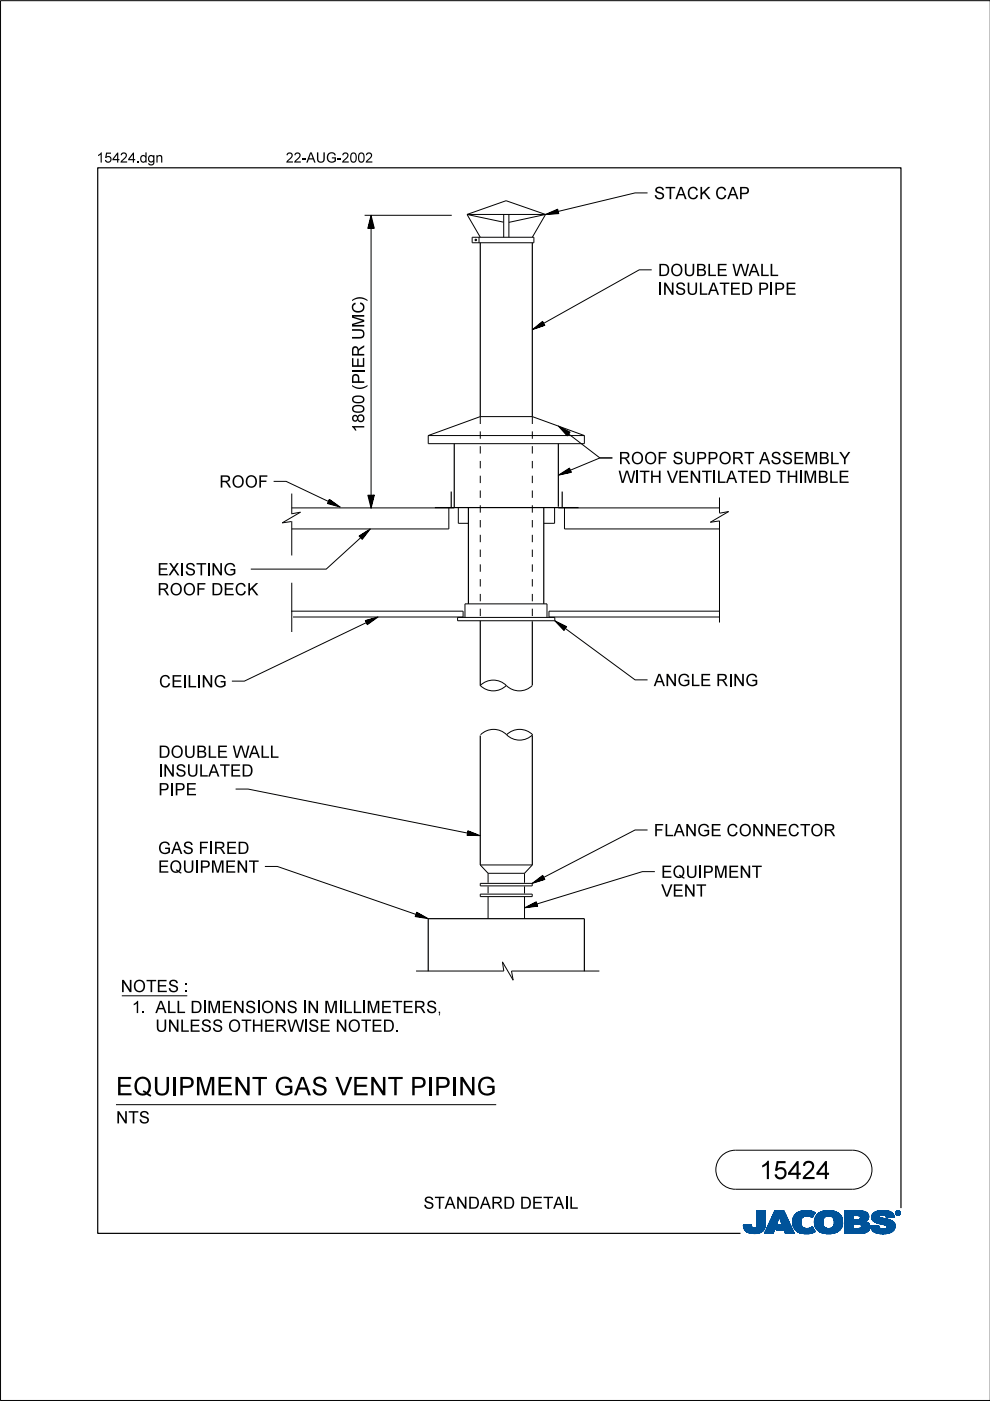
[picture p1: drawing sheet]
<svg xmlns="http://www.w3.org/2000/svg" width="210mm" height="297mm" viewBox="0 0 210 297" stroke-linecap="round" stroke-linejoin="round" font-family="sans-serif">
<defs><g id="words">
<g font-size="4">
<text x="24.6" y="232.2">EQUI</text>
<text x="37.8" y="232.2">PM</text>
<text x="45.9" y="232.2">EN</text>
<text x="53.4" y="232.2">T GAS VEN</text>
<text x="82.2" y="232.2">T PI</text>
<text x="92.1" y="232.2">PI</text>
<text x="97.2" y="232.2">N</text>
<text x="101.1" y="232.2">G</text>
<text x="161" y="250">15424</text>
</g>
<g font-size="2.6">
<text x="138.6" y="42.2">STACK CAP</text>
<text x="139.5" y="58.5">DOUBLE W ALL</text>
<text x="139.5" y="62.5">I</text>
<text x="143.1" y="62.5">SULATED PI</text>
<text x="164.1" y="62.5">PE</text>
<text x="77.2" y="91.7" transform="rotate(-90 77.2 91.7)">1800 (PIER UMC)</text>
<text x="131.2" y="98.4">ROOF SUPPORT ASSEM</text>
<text x="173.5" y="98.4">BLY</text>
<text x="46.5" y="103.4">ROOF</text>
<text x="135.6" y="102.4">TH</text>
<text x="141.4" y="102.4">VEN</text>
<text x="148.7" y="102.4">TIATED TH</text>
<text x="151.9" y="102.4">L</text>
<text x="169.3" y="102.4">I</text>
<text x="170.3" y="102.4">M</text>
<text x="173.3" y="102.4">BLE</text>
<text x="33.4" y="122">EXI</text>
<text x="39.2" y="122">STI</text>
<text x="44.8" y="122">N</text>
<text x="47.4" y="122">G</text>
<text x="33.4" y="126.2">ROOF DECK</text>
<text x="39.7" y="145.7">L</text>
<text x="42.7" y="145.7">N</text>
<text x="45.3" y="145.7">G</text>
<text x="138.6" y="145.5">AN</text>
<text x="143.6" y="145.5">GLE RI</text>
<text x="155.4" y="145.5">N</text>
<text x="158" y="145.5">G</text>
<text x="33.6" y="160.7">DOUBLE W ALL</text>
<text x="33.6" y="164.6">I</text>
<text x="37.2" y="164.6">SULATED</text>
<text x="33.6" y="168.6">PI</text>
<text x="138.6" y="177.3">FLAN</text>
<text x="147.8" y="177.3">GE CON</text>
<text x="162" y="177.3">N</text>
<text x="164.6" y="177.3">ECTOR</text>
<text x="33.5" y="185">EQUI</text>
<text x="33.5" y="181.1">GAS FI</text>
<text x="42.3" y="185">PM</text>
<text x="45.3" y="181.1">RED</text>
<text x="47.7" y="185">EN</text>
<text x="52.7" y="185">T</text>
<text x="140.2" y="190.1">VEN</text>
<text x="140.2" y="186.1">EQUI</text>
<text x="147.6" y="190.1">T</text>
<text x="149" y="186.1">PM</text>
<text x="154.4" y="186.1">EN</text>
<text x="159.4" y="186.1">T</text>
<text x="25.6" y="210.3">N</text>
<text x="27.9" y="214.8">1.ALLDI</text>
<text x="28.2" y="210.3">OTES :</text>
<text x="43.9" y="214.8">M</text>
<text x="46.9" y="214.8">EN</text>
<text x="51.9" y="214.8">SI</text>
<text x="55.3" y="214.8">ON</text>
<text x="65.1" y="214.8">N</text>
<text x="68.7" y="214.8">M</text>
<text x="72.7" y="214.8">L</text>
<text x="77.7" y="214.8">M</text>
<text x="80.7" y="214.8">ETERS,</text>
<text x="32.9" y="218.8">UN</text>
<text x="38.1" y="218.8">LESS OTH</text>
<text x="55.9" y="218.8">ERW I</text>
<text x="65.3" y="218.8">SE N</text>
<text x="73.7" y="218.8">OTED.</text>
<text x="24.6" y="238.2">N</text>
<text x="27.2" y="238.2">TS</text>
<text x="89.8" y="256.3">STAN</text>
<text x="99.2" y="256.3">DARD DETAI</text>
<text x="120.6" y="256.3">L</text>
</g>
<g font-size="2.2">
<text x="20.5" y="34.5">15424.</text>
<text x="29.6" y="34.5">dgn</text>
<text x="60.6" y="34.5">22-</text>
<text x="64.9" y="34.5">AUG- 002</text>
<text x="72.4" y="34.5">2</text>
</g>
</g></defs>
<g fill="none" stroke="#00539a" stroke-width=".21">
<path d="M157.6 259.8h1.7M157.6 259.9h1.7M157.6 259.9l1.7 .1M157.6 260h1.8M158.1 259.7h1.2M159.3 259.7h-1.7l.1 .7M159.3 259.7h-.9M159.3 259.7l.1 .3M159.4 260l.1 .3M160.4 260l-.2 .3h2M160.5 259.6h1.8M160.5 259.6l-.1 .4"/>
<path d="M160.5 259.7h1.8M160.5 256.7v2.9M160.5 256.9h1.8M160.5 257.5h1.8M160.5 256.7h1.8v2.7M160.5 256.8h1.8M160.5 256.8l1.8 .1M160.5 256.9l1.8 .1M160.5 257h1.8M160.5 257.1h1.8M160.5 257.2h1.8M160.5 257.2l1.8 .1"/>
<path d="M160.5 257.3h1.8M160.5 257.4h1.8M160.5 257.4l1.8 .1M160.5 257.6h1.8M160.5 257.6l1.8 .1M160.5 257.7h1.8M160.5 257.8h1.8M160.5 257.9h1.8M160.5 258h1.8M160.5 258.1h1.8M160.5 258.1l1.8 .1M160.5 258.2h1.8"/>
<path d="M160.5 258.3h1.8M160.5 258.3l1.8 .1M160.5 258.4h1.8M160.5 258.5h1.8M160.5 258.5l1.8 .1M160.5 258.6h1.8M160.5 258.6l1.8 .1M160.5 258.7h1.8M160.5 258.8h1.8M160.5 258.9h1.8M160.5 259h1.8M160.5 259.1h1.8"/>
<path d="M160.5 259.2h1.8M160.5 259.3h1.8M160.5 259.8h1.8M162.2 260h-1.8M162.2 259.9v.3M162.2 259.9h-1.8M162.2 259.8h-1.7M162.3 259.4l-.1 .5M162.3 259.4v-2.7h-1.8v2.9M162.3 259.5h-1.8M162.3 259.6h-1.8M162.3 256.7l-1.8 .1"/>
<path d="M162.3 259.4h-1.8M163.7 258.1h3.1M163.7 258h3.1M163.7 257.9h3M163.8 257.8h2.9M163.8 257.7h2.9M163.8 257.7h2.8M163.9 257.6h2.7M163.9 257.5h2.7M164 257.4h2.5M164 257.3h2.5M164.1 257.2h2.3"/>
<path d="M164.1 257.1h2.3M164.1 257h2.3M164.2 257h2.1M164.2 256.9h2.1M164.2 256.8h2.1M164.3 256.7h1.9l2.2 4.8h-1.9l-.3-.8h-1.7l.4-1h1l-.7-1.7-1.3 3.5h-1.8zM164.5 260h-1.7M164.5 259.9l-1.7 .1M164.5 259.9h-1.7M164.5 259.8l-1.7 .1M164.6 259.8h-1.7M164.6 259.7l-1.7 .1"/>
<path d="M164.6 259.7h-1.7M164.6 259.6h-1.7M164.6 259.5l-1.6 .1M164.7 259.5h-1.7M164.7 259.4l-1.7 .1M164.7 259.4h-1.7M164.7 259.3l-1.6 .1M164.7 259.3h-1.6M164.8 259.2l-1.7 .1M164.8 259.2h-1.7M164.8 259.1l-1.6 .1M164.8 260h2.9"/>
<path d="M164.8 259.1h-1.6M164.8 259.9h2.9M164.8 259l-1.6 .1M164.9 259.9h2.7M164.9 259h-1.7M164.9 259.8h2.7M164.9 258.9h-1.6M164.9 258.8h-1.6M164.9 259.7h2.7M164.9 259.7l-.4 1 3.6 .1M165 258.7h-1.6M165 258.6l-1.6 .1"/>
<path d="M165 258.6h-1.6M165 258.5l-1.6 .1M165 258.5h-1.6M165.1 258.4l-1.6 .1M165.1 258.4h-1.6M165.1 258.3l-1.6 .1M165.1 258.3h-1.6M165.1 258.2l-1.5 .1M165.1 258.2h-1.5M165.2 258.1l-1.6 .1M165.2 258.1h-1.6M165.2 258l.7 1.7h-1"/>
<path d="M165.2 258l.7 1.7M165.3 258.1h1.5M165.3 258.1l1.6 .1M165.3 258.2h1.6M165.3 258.2l1.6 .1M165.3 258.3h1.6M165.4 258.3l1.6 .1M165.4 258.4h1.6M165.4 258.4l1.6 .1M165.4 258.5h1.6M165.4 258.5l1.7 .1M165.4 258.6h1.7"/>
<path d="M165.5 258.6l1.6 .1M165.5 258.7h1.6M165.5 258.8h1.7M165.5 258.9h1.7M165.6 258.9h1.6M165.6 259h1.7M165.6 259l1.7 .1M165.6 259.1h1.7M165.6 259.1l1.7 .1M165.7 259.2h1.7M165.7 259.2l1.7 .1M165.7 259.3h1.7"/>
<path d="M165.7 259.3l1.7 .1M165.7 259.4h1.7M165.8 259.4l1.7 .1M165.8 259.5h1.7M165.8 259.5l1.7 .1M165.8 259.6h1.7M166.2 256.7l2.2 4.8M166.2 256.8l-1.9-.1-2.2 4.8h1.8l1.3-3.5M168 258.9l.4 1.5M168 258.9h1.8M168 259h1.8M168 259.1h1.8"/>
<path d="M168 259.2h1.8M168 259.2l1.8 .1M168 259.3h1.8M168 259.3l1.8 .1M168.1 259.4h1.8M168.1 259.5h1.7M168.1 259.4l1.7 .1M168.1 259.5l1.8 .1M168.1 259.6h1.8M168.1 259.7h1.8M168.1 259.7l1.8 .1M168.1 259.8h1.8"/>
<path d="M168.1 259.8l1.8 .1M168.2 260h1.8M168.2 259.9h1.8M168.3 258l-.3 .9M168.9 257.3l-.6 .7M169.1 257.1h3.6M169.2 257h3.4M169.4 256.9h3.1M169.5 256.9h2.9M169.8 256.8h2.4M169.8 259.1a1.33 1.33 0 0 0 .8 1.4 1.33 1.33 0 0 0 1.5-.3l.2-.1M169.8 259.1h-1.8"/>
<path d="M169.8 259l-1.8 .1M169.9 258.8l-1.9 .1M169.9 258.8h-1.9M169.9 258.7h-1.9M169.9 258.6h-1.8M169.9 258.6l-1.9 .1M169.9 258.5l-1.8 .1M169.9 258.5h-1.8M169.9 258.4l-1.8 .1M170 258.4h-1.9M170 258.4l-.2 .7M170 258.3l-1.8 .1"/>
<path d="M170 258.3h-1.8M170 258.2l-1.8 .1M170.1 258.2h-1.9M170.1 258.1l-.1 .3M170.1 258.1l-1.9 .1M170.2 258.1h-2M170.3 258h-2.1M170.3 256.7l-1.4 .5M170.3 256.7h1.5M170.3 256.7a4 4 0 0 1 2.5 .4M170.4 258h-2.1M170.4 257.9h-2.1"/>
<path d="M170.6 257.8l-2.3 .1M170.6 257.9l-.5 .2M170.8 257.8h-2.5M171.4 257.8h1M171.5 256.7l-1.7 .1M171.5 256.7l.6 .1M171.7 257.8h.7M171.8 257.9h.6M171.9 258h.4M172.1 258.1h.2M172.2 258.1h.1M172.3 258h-.3"/>
<path d="M172.4 257.7l-4 .1M172.5 257.7h-4.1M172.5 257.6l-4 .1M172.5 257.6h-4M172.6 257h-3.3M172.6 257.5l-4.1 .1M172.6 257.5h-4M172.6 257.4l-4 .1M172.7 257.4h-4M172.7 259h1.8M172.7 259.2h1.8M172.7 259.3h1.8"/>
<path d="M172.7 259.3l1.8 .1M172.7 259.4h1.8M172.7 257.3l-3.9 .1M172.7 259.5h1.8M172.7 259.5l1.8 .1M172.7 259.6h1.8M172.7 259.7h1.8M172.7 258.6h1.8M172.7 257.3h-3.9M172.8 259.8h1.8M172.8 257.2l-3.9 .1M172.8 259.9h1.8"/>
<path d="M172.8 259.9l.3 .6M172.8 259.8l1.8 .1M172.8 259.9l1.8 .1M172.8 257.2h-3.9M172.8 260h1.8M172.8 257.1l-.6 1.1a1.75 1.75 0 0 0-1.6-.3M172.9 257.1l-3.9 .1M173 257.8l-.3 1.3h1.8M173 257.8h5.3M173.1 257.7h5.2M173.1 257.7h5.1M173.1 257.6h5.1"/>
<path d="M173.2 257.6h4.9M173.2 257.5h4.8M173.4 257.4h4.6M173.4 257.4h4.5M173.5 257.3h4.4M173.6 257.2l4.2 .1M173.6 257.2h4.1M173.7 257.1l4 .1M173.8 257.1h3.8M173.9 257h3.5M174 257h3.3M174.1 256.9h3.2"/>
<path d="M174.2 256.9h2.8M174.4 256.8h2.6M174.5 259h-1.8M174.5 259.2a1.15 1.15 0 0 0 1.3 1.3M174.5 259.2l-1.8-.1 .1 .8M174.5 258.9l-1.8 .1M174.5 258.9h-1.8M174.5 258.8l-1.8 .1M174.5 258.7l-1.8 .1M174.5 258.7h-1.8M174.5 258.6l-1.8 .1M174.5 258.5l-1.8 .1"/>
<path d="M174.6 258.5h-1.9M174.6 256.8h1.9M174.6 258.4l-.1 .8M174.6 258.4h-1.8M174.6 258.4l-1.9 .1M174.6 258.3l-1.8 .1M174.6 258.3h-1.8M174.7 258.2h-1.9M174.7 258.1l-.1 .3M174.8 258.1l-2 .1M174.8 258.1h-1.9M174.9 256.7a3.2 3.2 0 0 1 3.6 1.4l.1 .8-.1 1.1"/>
<path d="M174.9 258l-1.9 .1M175 258h-2M175.1 257.9l-.4 .2M175.1 257.9h-2.1M175.2 257.9h-2.2M175.5 256.7h.7M175.7 257.8l-.6 .1M175.7 257.8l.6 .1M175.7 257.8h-2.7M176 257.8h2.4M176.2 257.9h2.2M176.3 257.9l.5 .5"/>
<path d="M176.4 258h2M176.4 256.7h-1.5a2.68 2.68 0 0 0-1.9 1.1M176.5 258l2 .1M176.5 258.1h2M176.6 258.1h1.9M176.6 258.2h1.9M176.7 258.2l1.8 .1M176.7 258.3h1.8M176.7 258.3l1.9 .1M176.7 259.9h1.8M176.7 258.4h1.9M176.8 258.4l.1 .5"/>
<path d="M176.8 258.4l1.8 .1M176.8 258.5h1.8M176.8 258.6h1.8M176.9 258.8h1.7M176.9 258.8l1.8 .1M176.9 258.7h1.7M176.9 259.4h1.8M176.9 259.2l1.8 .1M176.9 259.1h1.8M176.9 259.2h1.8M176.9 258.9v.3M176.9 259.2a1.11 1.11 0 0 1-1.1 1.3"/>
<path d="M176.9 259h1.8M176.9 258.9h1.8M176.9 259.3h1.8M176.9 259.3l1.8 .1M178 257.4l-4.7 .1M178.4 257.9h-2.1l.5 .5M178.5 259.7l-1.7 .1M178.5 259.8l-1.8 .1M178.5 259.8h-1.7M178.5 260l-.2 .5M178.5 259.9l-1.8 .1M178.5 260h-1.8"/>
<path d="M178.6 259.7h-1.8M178.6 258.5l-1.8 .1M178.6 259.6h-1.8M178.6 259.5l-1.8 .1M178.6 259.5h-1.8M178.7 259.4h-1.8M179.1 259.7h1.8M179.1 259.5h5.2M179.1 256.9h4.4M179.1 257.5h5M179.1 256.8h4M179.1 256.8h3.4"/>
<path d="M179.1 257h4.5M179.1 257.1h4.7M179.1 257.1l4.7 .1M179.1 257.2h4.8M179.1 257.2l4.8 .1M179.1 257.3h4.8M179.1 257.3l4.9 .1M179.1 257.4h4.9M179.1 257.4l5 .1M179.1 257.6h5M179.1 257.6l5 .1M179.1 257.7h5"/>
<path d="M179.1 257.7l1.8 .1M179.1 257.8h1.8M179.1 257.9h1.8M179.1 258h1.8M179.1 258.1h1.8M179.1 258.2h1.8M179.1 258.3h1.8M179.1 258.4h1.8M179.1 258.5h1.8M179.1 258.5l1.8 .1M179.1 258.6h4.8M179.1 258.7h4.7"/>
<path d="M179.1 258.7h4.6M179.1 258.8h4.5M179.1 258.9h4.5M179.1 258.9h4.3M179.1 259h4.4M179.1 259l4.5 .1M179.1 259.1h4.6M179.1 259.1l4.7 .1M179.1 259.2h4.8M179.1 259.2l4.9 .1M179.1 259.3h5M179.1 259.3l5.1 .1"/>
<path d="M179.1 259.4h5.1M179.1 259.4l5.1 .1M179.1 259.5l1.8 .1M179.1 259.6h1.8M179.1 259.8h1.8M179.1 259.9h1.8M179.1 260h1.8M180.9 257.7v.9M181.8 259.5h-.9v1v-1M181.8 259.5h.2M181.8 259.5l.8 .3M182.1 257.7l2.1 .1"/>
<path d="M182.2 257.8h2M182.2 259.5l2.1 .1M182.3 258.5h1.7M182.3 258.5l-1.4 .1M182.3 257.9h1.9M182.4 257.9h1.8M182.4 257.9v.1M182.4 257.9l-.4-.2h-1.1v.9M182.4 258h1.8M182.4 258v.3M182.4 258.3l-.1 .2M182.4 259.6h1.9"/>
<path d="M182.4 258.1h1.8M182.4 258.1l1.8 .1M182.4 258.2h1.8M182.5 259.7h1.9M182.5 256.9l1.1 .1M182.5 259.7l1.9 .1M182.6 259.8h1.8M182.6 259.8v.4l-.2 .2M182.7 259.9h1.7M182.9 256.8h-3.8v4.7M183.3 256.9l-4.2-.1v4.7M183.6 257l.4 .4"/>
<path d="M183.9 259.2l.2 .2M184 258.5l-2.1 .1M184 258.5h-1.8M184 257.4l.1 .2M184.1 258.4l-.8 .6 .6 .2M184.1 258.4h-1.8M184.1 258.3l-1.7 .1M184.1 258.3h-1.7M184.1 257.6l.1 .6M184.1 258.2l-1.7 .1M184.1 259.4l.3 .5v.6M184.2 258.2l-.1 .2"/>
<path d="M184.2 258h-1.8M184.4 259.9h-1.7M184.5 260h-1.8M184.6 259.9v.2M184.6 259.9h1.7M184.6 260h1.7M184.8 258.1h1.7M184.8 258l.2 .7M184.8 258h1.7M184.8 258.3h2.5M184.8 258.3l2.8 .1M184.8 258.1l1.8 .1"/>
<path d="M184.8 258.2h2M184.8 258.4h3M184.8 258.4l3.2 .1M184.9 258.2l2.1 .1M184.9 257.6h4.6M184.9 258.5h3.4M184.9 258.5l3.6 .1M184.9 258.6h3.7M184.9 257.5h4.5M185 257.5h4.4M185 258.6l3.7 .1M185 258.7h3.9"/>
<path d="M185 258.7l.6 .4M185 257.4h4.3M185 257.4h4.4M185.1 258.7l3.9 .1M185.1 258.8h.7M185.1 257.3h4.1M185.2 258.9h.6M185.2 258.9l4.1 .1M185.3 257.2h3.9M185.3 259h4M185.3 257.1l3.8 .1M185.4 257.1h3.7"/>
<path d="M185.4 259l4 .1M185.5 257h3.5M185.5 259.1h4M185.6 259.1l3.9 .1M185.6 259.1l.5 .2M185.7 259.2h3.9M185.7 256.9h3M185.8 259.2l3.8 .1M185.8 258.9h3.4M185.9 258.8h3.2M185.9 256.8h2.7M185.9 256.8l-.8 .5-.3 .7"/>
<path d="M185.9 256.8l.7-.1a3.3 3.3 0 0 1 2.7 .6h-4.2M186 259.3h3.6M186.1 256.8h2.3M186.1 259.4h3.6M186.1 259.3l1.5 .4 .4 .2M186.3 259.8l-.5 .1M186.3 259.8l-1.7 .1M186.3 259.8v.3M186.3 259.4h3.4M186.4 257.9h-1.6M186.4 257.9l.1 .1M186.5 257.9h-1.7"/>
<path d="M186.5 257.8h-1.7M186.5 258v.1M186.5 257.8l-.1 .1M186.5 257.7h-1.6M186.5 259.4l3.2 .1M186.5 258.1l.1 .1M186.6 257.6l-1.7 .1M186.6 258.2l.4 .1M186.7 256.7h.8M186.7 259.5h3M186.9 257.6h-2M186.9 259.5l2.9 .1"/>
<path d="M187 258.3l1.7 .4 .9 .6M187.2 259.6h2.6M187.3 257.6h2.2M187.4 259.7h2.4M187.6 257.6l1.9 .1M187.6 259.7h2.2M187.6 257.7h2M187.7 257.7a1.07 1.07 0 0 0-1.2 .1M187.7 257.7l.1 .1M187.7 257.8h1.9M187.8 257.8h1.7M187.8 256.7h-1.3"/>
<path d="M187.8 257.8l.1 .4M187.8 257.9h1.7M187.8 257.9h1.8M187.9 258h1.7M187.9 258l1.7 .1M187.9 258.1h1.1M187.9 258.1h1.7M187.9 259.9h1.9M188 259.9l.1 .2M188 260h1.8M188.1 257h-2.6M188.2 257h.6"/>
<path d="M188.7 256.9h-2.9M189.3 257.3l.3 .8-1.7 .1M189.6 259.3l.2 .4v.6M189.8 259.9l-1.8 .1M189.8 259.8h-2.1M189.8 259.8h-1.9M189.9 257.2v.1M189.9 257.1h.1M189.9 257.2h.1M189.9 257.3h.1M189.9 257.3l.2 .3M190 257.4h.1"/>
<path d="M190 257.4l.1 .1M190 257.5h.2M190 257.2v.1M190 257.2l.2 .3M190 257.3l.2 .2M190 257.1h-.1M190 257h-.1M190.1 257h-.2M190.1 257.5l.2 .1M190.1 256.9h-.1M190.1 257.6h.6M190.2 256.8l-.1 .1"/>
<path d="M190.2 257.5l.2 .1M190.2 257.5l-.1 .1M190.2 257.6h.4M190.2 256.9h.4M190.2 256.9h.4l-.1 .3 .2 .3-.3-.3-.2 .3zM190.2 256.9v.6l.1-.3 .3 .3M190.2 257h.4M190.2 257.1h.1M190.2 257.1h.5M190.2 257.2h.5M190.2 257.2l.3 .1M190.2 257.3h.1"/>
<path d="M190.2 257.4h.1M190.2 257.4l.1 .1M190.2 256.8h-.1M190.3 257h.2v.1l-.2 .1zM190.3 257v.2M190.3 257h-.1M190.4 257.2l.2 .3M190.4 257.6h.1M190.4 256.8h-.2l-.2 .4M190.4 256.7a.5 .5 0 0 1 .5 .5 .5 .5 0 0 1-.5 .5M190.4 256.8l.4 .2v.2M190.4 256.7a.5 .5 0 0 0-.5 .5 .5 .5 0 0 0 .5 .5l-.3-.1"/>
<path d="M190.4 256.8l.3 .1 .1 .3M190.4 256.7l-.4 .2-.1 .3M190.4 256.7v.1M190.4 257.6v.1M190.4 256.7l.3 .1 .2 .4M190.4 257h-.1l.1 .2M190.4 257l.2 .1-.2 .1M190.4 257h.1M190.5 257.3h.1M190.5 257.3l.1 .1M190.5 257.2l.2 .3M190.5 257.4h.1"/>
<path d="M190.5 257.1h.2M190.5 257.4l.2 .1M190.5 257l-.1 .2M190.5 256.7h-.3M190.6 257.5h.2M190.6 256.8h.1M190.6 257.1l-.1 .1M190.7 257.1h-.1M190.7 257.1l-.2 .1M190.7 257.1l-.5-.2v.6l.1-.3M190.7 257h-.1M190.7 256.8l.1 .1"/>
<path d="M190.7 256.8h-.6M190.7 256.9h.2M190.8 257h.1M190.8 257.6h-.2M190.8 257.2v.2l-.4 .2M190.8 257.2l-.1 .3-.3 .1M190.8 257.1h.1M190.8 257.2h.1M190.9 257.4l-.2 .1M190.9 257.4h-.1M190.9 257.3l-.1 .1M190.9 257.3h-.1"/>
<path d="M190.9 257.2h.1M190.9 257.2l-.1 .3-.4 .2M190.9 257.1h-.1M157.7 260.1h1.7M157.7 260l1.7 .1M157.7 260.2h1.8M157.7 260.2l1.8 .1M157.7 260.3h1.8M157.7 260.3l1.9 .1M157.7 260.4h4.4M157.7 260.4l.4 .5M157.7 260.4l4.4 .1"/>
<path d="M157.8 260.5h4.3M157.8 260.6h4.3M157.8 260.7h4.2M157.9 260.7h4.1M157.9 260.8h4M158 260.8h3.9M158 260.9h3.9M158.1 260.9h3.3M158.1 261h3.6M158.2 261h3.5M158.3 261.1h3.2M158.4 261.2h3.1"/>
<path d="M158.5 261.2h2.9M158.6 261.3h2.7M158.7 261.4h2.4M158.8 261.4h2.1M159.1 261.5h1.6M159.5 260.3l.3 .1 .4-.1M159.7 261.5h.7M160.9 261.4h.1M161.5 260.9h.2M161.6 261.1h-3.3M162.1 260.3l-2 .1M162.2 260.2l-1.9 .1"/>
<path d="M162.2 260.2a2.25 2.25 0 0 1-2.8 1.3l-.9-.2-.4-.4M162.2 260.2h-1.9M162.2 260.1l-1.8 .1M162.2 260.1h-1.8M162.2 260l-1.8 .1M164 261.4h-1.9M164 261.3l-1.9 .1M164 261.3h-1.8M164 261.2l-1.8 .1M164 261.2h-1.8M164.1 261.1l-1.9 .1M164.1 261.1h-1.8"/>
<path d="M164.1 261l-1.8 .1M164.1 261h-1.8M164.1 260.9l-1.8 .1M164.2 260.9h-1.8M164.2 260.8l-1.8 .1M164.2 260.8h-1.8M164.2 260.7l-1.8 .1M164.2 260.7h-1.7M164.2 260.6l-1.7 .1M164.3 260.6h-1.8M164.3 260.5h-1.8M164.3 260.4l-1.7 .1"/>
<path d="M164.3 260.4h-1.7M164.3 260.3l-1.7 .1M164.4 260.3h-1.8M164.4 260.2l-1.7 .1M164.4 260.2h-1.7M164.4 260.1l-1.7 .1M164.4 260.1h-1.7M164.5 260l-1.8 .1M164.5 260.7h3.5M164.6 260.7h3.4M164.6 260.6h3.4M164.6 260.5h3.4"/>
<path d="M164.6 260.5h3.3M164.6 260.4h3.3M164.7 260.4h3.2M164.7 260.3h3.2M164.7 260.3h3.1M164.7 260.2h3.1M164.8 260.1h3M164.8 260.1h2.9M166.3 260.8h1.8M166.3 260.8l1.8 .1M166.3 260.9h1.8M166.3 260.9l1.8 .1"/>
<path d="M166.3 261h1.9M166.3 261l1.9 .1M166.4 261.1h1.8M166.4 261.1l1.8 .1M166.4 261.2h1.9M166.4 261.2l1.9 .1M166.4 261.3h1.9M166.5 261.3l1.8 .1M166.5 261.4h1.9M166.5 261.5h1.9M166.5 261.5l-.3-.8 .3 .8h1.9M168.2 260l1.9 .1"/>
<path d="M168.2 260.1h1.9M168.2 260.1l1.9 .1M168.2 260.2h2M168.3 260.2l2 .1M168.3 260.3h2.1M168.3 260.3l2.2 .1M168.3 260.4h2.5M168.4 260.4l.6 .7M168.4 260.4l4.1 .1M168.5 260.5h4M168.5 260.6h4M168.6 260.7h4"/>
<path d="M168.6 260.7l4 .1M168.7 260.8h3.9M168.7 260.8l4 .1M168.8 260.9h3.9M168.9 260.9l3.8 .1M168.9 261h3.9M169 261l3.8 .1M169 261.1h3.9M169 261.1a4.2 4.2 0 0 0 3.8 0M169.1 261.1h3.8M169.2 261.2h3.5M169.3 261.3h3.2"/>
<path d="M169.5 261.4h2.8M169.6 261.4h2.6M170 261.5h2M170.6 261.6h.4M171.5 260.4h.9M171.6 260.4h.8M171.8 261.5h-1.5M171.8 260.3h.6M172 260.3h.3M172 260.2h.3M172.1 260.2h.2M172.2 260.1h.1"/>
<path d="M172.3 260.1l.6 1M172.6 261.2l-3.3 .1M172.8 260.1h1.9M172.9 260.1l1.9 .1M172.9 260.2h1.9M172.9 260.2l2 .1M172.9 260.3h2.2M173 260.3l2.1 .1M173 260.4h2.4M173 260.4h5.3M173.1 260.5h5.2M173.1 260.5l.7 .6 .8 .4"/>
<path d="M173.1 260.6h5.2M173.2 260.6h5M173.3 260.7h4.9M173.3 260.7h4.8M173.3 260.8h4.7M173.4 260.9h4.5M173.5 260.9h4.4M173.5 261h4.3M173.6 261h4.2M173.7 261.1h4M173.8 261.1h3.8M173.8 261.2h3.7"/>
<path d="M174 261.2h3.4M174.2 261.4h2.9M174.3 261.4h2.7M175.1 261.5h1.4M175.3 261.6h.4M176.6 260.2h1.9M177 261.4l-1 .2-1.4-.1h2.2M177.3 261.3h-3.3M178.1 260.8h-4.8M178.3 260.5l-.6 .6-.7 .3M178.3 260.4h-2.2M178.4 260.3l-2.2 .1"/>
<path d="M178.4 260.3h-2l-.6 .2M178.5 260.2l-2.1 .1M178.5 260.2h-2M178.5 260.1h-1.9M178.5 260l-1.9 .1M179.1 261.5h3.4M179.1 260.1h1.8M179.1 260.1l1.8 .1M179.1 260.2h1.8M179.1 260.2l1.8 .1M179.1 260.3h1.8M179.1 260.4h1.8"/>
<path d="M182.3 260.4h2.1M182.4 260.4h2M182.4 260.4l-.6 .1M183.1 261.4l-4 .1M183.4 261.3l-4.3 .1M183.5 261.3h-4.4M183.7 261.3h-.1M183.7 261.2l-4.6 .1M183.8 261.2h-4.7M183.9 261.1l-4.8 .1M184 261.1h-4.9M184 261l-4.9 .1"/>
<path d="M184.1 261l-.8 .4-1.1 .1M184.1 261h-5M184.1 260.9l-5 .1M184.2 260.9h-5.1M184.2 260.8l-5.1 .1M184.3 260.8h-5.2M184.3 260.7l-5.2 .1M184.3 260.7h-5.2M184.4 260.6l-5.3 .1M184.4 260.6h-5.3M184.4 260.5h-5.3M184.4 260.5l-.3 .5"/>
<path d="M184.4 260.4l-5.3 .1M184.5 260l-1.8 .1M184.5 260.2l-2 .1M184.5 260.3h-2M184.5 260.1h-1.9M184.5 260.2h-1.9M184.6 260l1.7 .1M184.6 260.1l.1 .3M184.6 260.1h1.8M184.6 260.2h1.8M184.6 260.1l1.8 .1M184.6 260.2l1.8 .1"/>
<path d="M184.7 260.3h1.8M184.7 260.3l1.8 .1M184.7 260.4a2.52 2.52 0 0 0 2.7 1.2M184.7 260.4h1.9M184.7 260.5h2M184.7 260.5h2.1M184.8 260.6h2.1M184.8 260.6h4.8M184.8 260.7h4.7M184.9 260.8h4.6M184.9 260.8h4.5M185 260.9h4.4"/>
<path d="M185.1 260.9h4.3M185.1 261h4.3M185.2 261.1h4M185.2 261.1h3.9M185.3 261.2h3.7M185.4 261.2h3.5M185.5 261.3h3.4M185.7 261.3h3.1M185.8 261.4h2.7M185.9 261.5h2.4M186.3 260.1a1.08 1.08 0 0 0 1.4 .5M186.4 261.5h1.6"/>
<path d="M186.6 261.6h.9M188 260.4h1.8M188 260.4l-.3 .2M188.1 260.3h1.7M188.1 260.1l-.1 .3M188.1 260.2h1.7M188.3 261.5l-.9 .1M188.9 261.3l-.6 .2M189.3 261.1h-4.1M189.4 260.9l-.5 .4M189.6 260.7h-4.8M189.7 260.6h-2"/>
<path d="M189.7 260.5h-1.9M189.7 260.5h-1.8M189.7 260.4h-1.7M189.7 260.3h-1.6M189.8 260.2h-1.7M189.8 260.3l-.4 .6M189.8 260.1h-1.7M189.8 260h-1.7"/>
<circle cx="190.4" cy="257.2" r=".51"/>
<circle cx="190.4" cy="257.2" r=".42"/>
</g>
<g fill="none" stroke="#000" stroke-width=".25">
<path d="M101.8 51.5v36.8M112.9 51.5v36.8M96.3 94.1v13.5M118.4 94.1v13.3M92.2 107.6h30.5M95.7 104.2v3.4M99.3 107.5v20.5M115.3 107.6v20.4M119.2 104.2v3.4M101.8 131.6v13.8M112.9 131.7v13.6M101.8 156v27.4"/>
<path d="M112.9 156v27.4M90.8 205.9v-11.1h33.1v11.1M191 256.1v-220.5h-170.3v225.9h136.3"/>
</g>
<g fill="none" stroke="#000" stroke-width=".21">
<path d="M210 .1h-209.9v296.8h209.9M77.3 45.6h18.5M78 48.4h1.4l-.7-2.8-.7 2.8 1.2-.1-.6-2-.5 2 .9-.1-.4-1.4-.3 1.3h.6l-.2-.8-.2 .8 .3-.1-.1-.3v.7M78.7 45.6v62.2M99 45.5l2.8 4.8M99 45.5l8.3-2.9 8.4 2.9M99 45.5h16.7M99 45.5l7.7 1.6M100.1 50.3h13.1v1.2h-13.1zM101.6 50.3v1.2M106.8 45.5v4.8M107.9 45.5v4.8"/>
<path d="M115.7 45.5l-2.8 4.8M115.7 45.5l-7.8 1.6M137.3 40.9h-2.6l-17 4.1 .2-.1 .1 .1-.8 .1 .8-.4 .2 .4-1.5 .1 1.4-.5 .3 .5-2.1 .1 1.9-.8 .3 .8-2.8 .2 2.5-1.1 .3 .9M138.2 57.2h-2.7l-20.8 11.7 .2-.2 .1 .1-.7 .3 .6-.5 .3 .3-1.4 .5 1.2-.9 .4 .4-2 .7 1.6-1.3 .5 .7-2.6 .9 2.1-1.8 .5 .9M90.8 92.3v1.8h33.1v-1.8M90.8 92.3h33.1M90.8 92.3l11-4h11.1l11 4M120.3 92.4l.6-.8-2.5-1.3 1.9 2.1 .4-.7-1.9-1 1.5 1.6 .2-.6-1.3-.7 1 1.1 .2-.4-.7-.4 .5 .6 .1-.2-.3-.1 7.2 5.5h2.6h-2.6l-6.9 2.9 .2-.2 .2 .2-.8 .1 .7-.4 .2 .3-1.4 .4 1.2-.8 .4 .5-2.1 .4 1.8-1.1 .4 .7-2.7 .7 2.3-1.6 .4 .9M58 102.1h2.7l9.6 4.5h-.3v-.2l.7 .4-.9-.2 .2-.4 1.1 .8-1.4-.4 .2-.6 1.7 1.2-2-.5 .2-.8 2.3 1.6-2.7-.7 .4-.9M61.8 108.9l1.9-.3-3.9 2.3 2-.3M61.9 107.7h34.4M61.9 104.6v4.3"/>
<path d="M61.9 110.5v7.3M76.1 113.6l.7 .8 1.7-2.3-2.4 1.5 .7 .6 1.3-1.7-1.8 1.1 .5 .4 .9-1.1-1.2 .7 .3 .3 .5-.7-.7 .5 .2 .1 .2-.3-7.8 7.2h-16M78.7 105v.7l-.1-.3 .3-.1-.2 .8-.2-.8h.6l-.4 1.3-.3-1.4 .8-.1-.5 2-.5-2 1.2-.1-.7 2.8-.7-2.8h1.4M95.2 107.7v4.4h-33.3M97.2 107.7v3.3h2.1M117.6 107.6v3.4h-2.3M118.4 107.7h34.1M119.7 107.7v4.4h32.8M152.5 105.5v3.2M152.5 110.4v21.6M152.5 108.8l2-.3-3.9 2.2 1.9-.3M61.7 129.6h36.5v1.2h-36.1"/>
<path d="M61.9 123.6v10.4M77.5 131.6l.4 .8 2.3-1.6-2.7 .8 .4 .7 1.7-1.2-2 .5 .4 .5 1.1-.8-1.3 .4 .2 .3 .7-.5-.8 .2 .2 .2 .2-.2-.6 .3M77.7 132l-25.9 12.4h-2.6M97 130.9h20.6v.7h-20.6zM98.6 130.9v-2.9h17.4v2.9M119.6 133.6l.5-.7-2.5-1.3 2 2 .4-.7-1.9-.9 1.4 1.5 .3-.6-1.3-.6 1 1 .2-.3-.8-.4 .6 .5 .1-.2-.3-.1 15.4 11.3h2.6M152.5 129.6h-36.1v1.2h36.1M101.8 145.3a3.9 3.9 0 0 1 5.5 0 3.9 3.9 0 0 1-5.5 0zM101.9 155.8a3.9 3.9 0 0 1 5.5 0M107.3 145.3a3.9 3.9 0 0 0 5.6 0M107.4 155.8a3.9 3.9 0 0 1 5.5 0 3.9 3.9 0 0 1-5.5 0zM50 167.3h2.6l47.2 9.5h-.3v-.2l.7 .3-.8-.1v-.4l1.3 .5h-1.4v-.6l1.9 .7h-2.1l.1-.8 2.6 1-2.8-.1 .2-.9"/>
<path d="M137.3 176h-2.6l-20 10.4 .2-.2 .1 .1-.7 .2 .7-.5 .2 .4-1.4 .4 1.2-.9 .4 .5-2 .6 1.7-1.2 .4 .7-2.7 .8 2.3-1.7 .4 .9M56.2 183.7h2.6l30.1 10.4h-.3v-.2l.7 .3-.9-.1 .1-.4 1.3 .7-1.5-.2 .1-.7 1.8 1.1-2-.4 .1-.8 2.5 1.4-2.8-.5 .3-.9M101.8 187.3h11v.5h-11zM101.8 189.6h11v.5h-11zM103.5 185.2l-1.7-1.8h11.1l-1.7 1.8M103.5 185.2h7.7M103.5 185.2v2M103.5 187.9v1.5M103.5 190.1v4.7M111.2 185.2v2M111.2 187.9v1.5M111.2 190.2v4.6"/>
<path d="M138.8 184.8h-2.6l-23 7.1 .2-.2 .1 .2-.7 .1 .7-.4 .2 .4-1.4 .2 1.3-.7 .3 .6-2.1 .2 1.9-.9 .3 .7-2.8 .4 2.5-1.3 .3 .9M25.8 211.1h13.9M88.2 205.9h18.6l-.3-2 2.3 3.9-.3-1.9h18.6M24.6 234.2h80.6M153 245.1l1.3-.9 1.6-.3h24.8a4.1 4.1 0 0 1 4.2 4.1 4.1 4.1 0 0 1-4.2 4.1h-24.8a4.1 4.1 0 0 1-3.8-2.5 4.1 4.1 0 0 1 .9-4.5z"/>
<circle cx="100.9" cy="50.9" r=".16"/>
</g>
<path d="M101.8 88.3v42.6M112.9 88.3v42.6" fill="none" stroke="#000" stroke-width=".21" stroke-dasharray="1.6 1.6" stroke-linecap="butt"/>
<g fill="#000">
<path d="M131.2 99.8h.3l.5 2.2 .7-2.2h.4l.7 2.2 .5-2.2h.4l-.6 2.6h-.5l-.7-2.3-.7 2.3h-.4z" fill-rule="evenodd"/>
<path d="M34.2 143.4a1.05 1.05 0 0 1 1.8 .5h-.3a.76 .76 0 0 0-1-.5 .76 .76 0 0 0-.5 1 .78 .78 0 0 0 .6 1 .78 .78 0 0 0 .9-.6l.4 .1a1.13 1.13 0 0 1-1.4 .9 1.13 1.13 0 0 1-.8-1.4z" fill-rule="evenodd"/>
<path d="M36.6 143.1h1.8v.3h-1.5v.8h1.4v.3h-1.4v.9h1.6v.3h-1.9z" fill-rule="evenodd"/>
<path d="M39.7 166h1.8v.3h-1.5v.8h1.4v.3h-1.4v.9h1.6v.3h-1.9z" fill-rule="evenodd"/>
<path d="M61.3 212.3a1.01 1.01 0 0 1 1.6 .6h-.4a.54 .54 0 0 0-.6-.5 .54 .54 0 0 0-.4 .7l.5 .2a.98 .98 0 0 1 .9 .6 .99 .99 0 0 1-.9 1 .99 .99 0 0 1-1.1-1h.4a.62 .62 0 0 0 .6 .7 .62 .62 0 0 0 .6-.7l-.6-.3a.73 .73 0 0 1-.8-.4 .73 .73 0 0 1 .2-.9z" fill-rule="evenodd"/>
<path d="M75 212.2h.4v2.3h1.2v.3h-1.6z" fill-rule="evenodd"/>
</g>
<use href="#words"/>
</svg>
